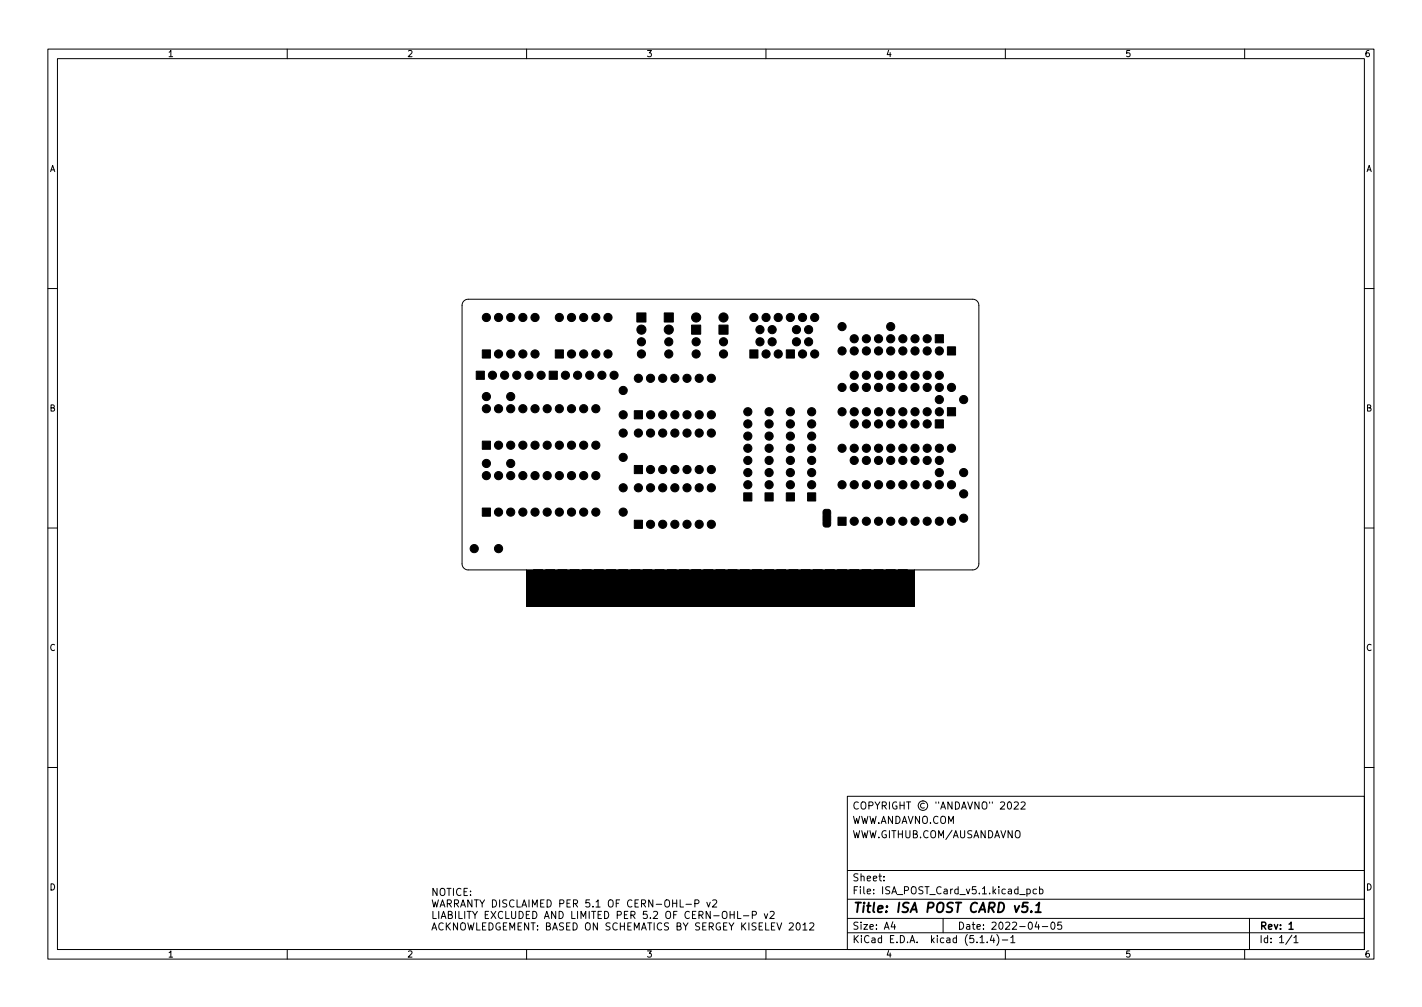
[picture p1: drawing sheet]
<svg xmlns="http://www.w3.org/2000/svg" width="297mm" height="210mm" viewBox="0 0 297 210" stroke-linecap="round" stroke-linejoin="round" font-family="sans-serif">
<defs><g id="words">
<text font-size="2.8" x="178" y="190.6">Title: ISA POST CARD v5.1</text>
<g font-size="2.1">
<text x="178" y="172">WWW.ANDAVNO.COM</text>
<text x="178" y="169">COPYRIGHT © &quot;ANDAVNO&quot; 2022</text>
<text x="178" y="175">WWW.GITHUB.COM/AUSANDAVNO</text>
<text x="178" y="184">Sheet:</text>
<text x="178" y="186.7">File: ISA_POST_Card_v5.1.kicad_pcb</text>
<text x="178" y="196.9">KiCad E.D.A. kicad (5.1.4)-1</text>
<text x="178" y="194.1">Size: A4</text>
<text x="200" y="194.1">Date: 2022-04-05</text>
<text x="263" y="194.1">Rev: 1</text>
<text x="263" y="196.9">Id: 1/1</text>
</g>
<g font-size="1.8">
<text x="35" y="11.9">1</text>
<text x="85" y="11.9">2</text>
<text x="135" y="11.9">3</text>
<text x="185" y="11.9">4</text>
<text x="235" y="11.9">5</text>
<text x="285" y="11.9">6</text>
<text x="10.3" y="35.9">A</text>
<text x="285.3" y="35.9">A</text>
<text x="10.3" y="85.9">B</text>
<text x="285.3" y="85.9">B</text>
<text x="10.3" y="135.9">C</text>
<text x="285.3" y="135.9">C</text>
<text x="10.3" y="185.9">D</text>
<text x="285.3" y="185.9">D</text>
<text x="35" y="199.9">1</text>
<text x="85" y="199.9">2</text>
<text x="135" y="199.9">3</text>
<text x="185" y="199.9">4</text>
<text x="235" y="199.9">5</text>
<text x="285" y="199.9">6</text>
</g>
</g></defs>
<g fill="none" stroke="#000" stroke-width=".21">
<path d="M10 10.2h277v190.1h-277zM12 12.2h273v186.1h-273zM60 10.2v2M110 10.2v2M160 10.2v2M210 10.2v2M260 10.2v2M10 60.2h2M96.9 62.9l.9-.4h105.4a1.27 1.27 0 0 1 1.3 1.2v54a1.27 1.27 0 0 1-1.3 1.3h-12.2v7.6h-81v-7.6h-12.2a1.27 1.27 0 0 1-1.3-1.3v-54zM285 60.2h2M10 110.2h2M285 110.2h2"/>
<path d="M10 160.2h2M177 166.3h108v32h-108zM210.6 167.6l.2-.2a.8 .8 0 0 1 .5 .8 .8 .8 0 0 1-.5 .7l-.2-.1-.2-.4zM211.9 167.6l.5-.2 .3 .5-.9 1h.9M213.3 167.6l.6-.2 .2 .5-.9 1h.9M285 160.2h2M60 198.3v2M90.2 194.2l.5-1.5 .5 1.5M90.3 187.9l.3 1.5 .3-1.1 .3 1.1 .4-1.5M90.4 193.8h.7M90.4 190.3v1.5h.7M91.3 185.5v1.5l-.9-1.5v1.5"/>
<path d="M91.6 190.3v1.5M91.9 189.4l.5-1.5 .5 1.5M92 185.7l.3-.2a.5 .5 0 0 1 .6 .5v.5a.5 .5 0 0 1-.5 .5 .5 .5 0 0 1-.5-.5zM92.1 189h.7M92.1 191.8l.5-1.5 .5 1.5M92.3 191.4h.7M92.6 192.8a.71 .71 0 0 0-1 .5 .71 .71 0 0 0 .7 .9l.3-.2M93.2 192.7v1.5M93.4 185.5h.8M93.4 188.7l.7-.1 .2-.2-.1-.4-.8-.1v1.5M93.4 193.3l.7 .9M93.6 191l.7-.1 .1-.2v-.3l-.8-.1v1.5h.6l.2-.2 .1-.3-.4-.3"/>
<path d="M93.8 185.5v1.5M93.8 188.7l.5 .7M94.1 192.7l-.9 .8M94.7 185.5v1.5M94.9 188.7l.7-.1 .2-.2-.1-.4-.8-.1v1.5M95.1 190.3v1.5M95.3 188.7l.5 .7M95.6 192.7v1.5l-.9-1.5v1.5M95.9 190.3v1.5h.7M96.2 189.4l.5-1.5 .5 1.5M96.3 185.6a.71 .71 0 0 0-1 .5 .71 .71 0 0 0 .7 .9l.3-.2M96.3 192.9l.3-.2a.5 .5 0 0 1 .6 .5v.5a.5 .5 0 0 1-.5 .5 .5 .5 0 0 1-.5-.5z"/>
<path d="M96.4 189h.7M96.9 186.2h.5M97.1 190.3v1.5M97.6 190.3h.8M97.6 185.5h-.7v1.5h.7M97.7 192.7l.4 1.5 .3-1.1 .2 1.1 .4-1.5M98 190.3v1.5M98.3 186.8v.2M98.3 186.1v.1M98.6 187.9v1.5l-.9-1.5v1.5M98.7 190.3l.5 .8 .5-.8M99.1 187.9h.8"/>
<path d="M99.2 191.1v.7M99.5 187.9v1.5M99.6 192.7v1.5h.7M100.2 187.9l.5 .8 .5-.8M100.7 188.7v.7M100.8 193.4h.5M101.4 191h.5M101.5 192.7h-.7v1.5h.7M102.1 190.3h-.7v1.5h.7M102.1 192.7a.76 .76 0 0 1 .9 .7 .76 .76 0 0 1-.9 .8zM102.6 190.3l1 1.5M102.9 187.9a.76 .76 0 0 1 .8 .7 .76 .76 0 0 1-.8 .8z"/>
<path d="M103.6 190.3l-1 1.5M104.4 187.9v1.5M104.4 192.8a.7 .7 0 0 0-.8 .6 .7 .7 0 0 0 .8 .7l.1-.6h-.3M105 190.4a.71 .71 0 0 0-1 .5 .71 .71 0 0 0 .7 .9l.3-.2M105.1 193.4h.5M105.6 190.3v1.5h.8M105.9 188l-.6-.1-.2 .1v.5l.6 .2 .2 .4-.3 .3-.6-.1M105.9 192.7h-.8v1.5h.8M106.5 194.2v-1.5l.5 1.1 .5-1.1v1.5M106.9 190.3v1.2l.2 .3h.3l.3-.3v-1.2M107.4 188a.71 .71 0 0 0-1 .5 .71 .71 0 0 0 .7 .9l.3-.2M108 187.9v1.5h.7"/>
<path d="M108.2 193.4h.5M108.4 190.3a.76 .76 0 0 1 .9 .7 .76 .76 0 0 1-.9 .8zM108.9 192.7h-.7v1.5h.7M109 189.4l.5-1.5 .5 1.5M109.1 189h.8M109.9 191h.5M110 198.3v2M110.4 192.7v1.5l-.8-1.5v1.5M110.5 187.9v1.5M110.6 190.3h-.7v1.5h.7M110.9 192.7h.9M111.2 189.4v-1.5l.5 1.1 .5-1.1v1.5"/>
<path d="M111.3 190.3a.76 .76 0 0 1 .9 .7 .76 .76 0 0 1-.9 .8zM111.4 192.7v1.5M112.3 194v.2M112.3 193.3v.1M112.9 188.6h.5M113.6 187.9h-.7v1.5h.7M113.7 191.8l.5-1.5 .5 1.5M113.9 191.4h.7M114.1 193.4l.7-.1 .1-.2v-.3l-.8-.1v1.5h.6l.2-.2 .1-.3-.4-.3M114.3 187.9a.76 .76 0 0 1 .9 .7 .76 .76 0 0 1-.9 .8zM115.4 194.2l.5-1.5 .5 1.5M115.6 193.8h.7"/>
<path d="M116.1 190.3v1.5l-.9-1.5v1.5M116.8 190.3a.76 .76 0 0 1 .9 .7 .76 .76 0 0 1-.9 .8zM116.9 188.7l.7-.1 .2-.2-.1-.4-.8-.1v1.5M117.7 192.8l-.6-.1-.2 .1v.5l.7 .2 .1 .4-.3 .3-.5-.1M118.4 193.4h.5M118.4 188.6h.5M119.1 192.7h-.7v1.5h.7M119.1 187.9h-.7v1.5h.7M119.4 190.3v1.5h.7M119.7 192.7a.76 .76 0 0 1 .9 .7 .76 .76 0 0 1-.9 .8zM119.8 188.7l.7-.1 .1-.2v-.4l-.8-.1v1.5M120.1 188.7l.5 .7"/>
<path d="M120.6 190.3v1.5M121.4 191.8v-1.5l.5 1.1 .5-1.1v1.5M122.5 192.8l.1-.1a.5 .5 0 0 1 .7 .5v.5a.5 .5 0 0 1-.5 .5 .5 .5 0 0 1-.5-.5v-.5zM123.1 190.3v1.5M123.1 187.9h-.7v.7l.2-.1h.5l.1 .2-.1 .5-.2 .2-.5-.2M123.6 190.3h.8M123.9 189.2v.2M124 190.3v1.5M124.5 188.3l.4-.4v1.5M124.5 189.4h.9M124.8 192.7v1.5l-.9-1.5v1.5M124.9 191h.5"/>
<path d="M125.6 190.3h-.7v1.5h.7M126.3 190.3a.76 .76 0 0 1 .9 .7 .76 .76 0 0 1-.9 .8zM127.1 188.1l.3-.2a.5 .5 0 0 1 .7 .5v.5a.5 .5 0 0 1-.5 .5 .5 .5 0 0 1-.5-.5zM127.4 192.8l-.5-.1-.3 .3 .1 .3 .7 .3v.4l-.3 .2-.5-.1M128.7 188.6h.5M128.9 191.1l.7-.1 .2-.2-.1-.4-.8-.1v1.5M128.9 192.8a.71 .71 0 0 0-1 .5 .71 .71 0 0 0 .7 .9l.3-.2M129.4 187.9h-.7v1.5M129.6 193.4h.8M129.6 192.7v1.5M130.4 191h.5M130.4 192.7v1.5"/>
<path d="M131.1 190.3h-.7v1.5h.7M131.1 193.4h.5M131.8 191.1l.7-.1 .1-.2v-.4l-.8-.1v1.5M131.9 192.7h-.8v1.5h.8M132 188a.71 .71 0 0 0-1 .5 .71 .71 0 0 0 .7 .9l.3-.2M132.1 191.1l.5 .7M132.5 194.2v-1.5l.5 1.1 .5-1.1v1.5M132.6 188.6h.5M133.4 187.9h-.8v1.5h.8M134 188.7l.7-.1 .2-.2-.1-.4-.8-.1v1.5M134 194.2l.5-1.5 .5 1.5M134.1 193.8h.8"/>
<path d="M134.4 188.7l.5 .7M135.1 190.3h-.7v.7l.2-.1h.5l.1 .2-.1 .5-.2 .2-.5-.2M135.3 192.7h.8M135.7 192.7v1.5M135.9 191.6v.2M136.4 187.9v1.5l-.9-1.5v1.5M136.5 190.4l.6-.1 .3 .4-1 1.1h1M136.6 192.7v1.5M137.1 188.8h1.1M138.2 192.8a.71 .71 0 0 0-1 .5 .71 .71 0 0 0 .7 .9l.3-.2M139.1 188l.1-.1a.5 .5 0 0 1 .7 .5v.5a.5 .5 0 0 1-.5 .5 .5 .5 0 0 1-.5-.5v-.5zM139.1 190.5l.3-.2a.5 .5 0 0 1 .7 .5v.5a.5 .5 0 0 1-.5 .5 .5 .5 0 0 1-.5-.5z"/>
<path d="M139.6 192.8l-.5-.1-.2 .1v.5l.6 .2 .1 .4-.2 .3-.6-.1M140.5 188.6h.9M140.5 187.9v1.5M140.7 191h.5M141.4 187.9v1.5M141.4 190.3h-.7v1.5M141.4 193.4l.7-.1 .1-.2-.1-.3-.7-.1v1.5h.6l.2-.2 .1-.3-.4-.3M142.1 187.9v1.5h.7M142.7 192.7l.5 .8 .5-.8M143.2 193.5v.7M143.3 188.8h1.1M144 190.4a.71 .71 0 0 0-1 .5 .71 .71 0 0 0 .7 .9l.3-.2"/>
<path d="M144.6 191h.5M145.1 188.7l.8-.1 .1-.2-.1-.4-.8-.1v1.5M145.4 190.3h-.8v1.5h.8M146 191.1l.7-.1 .2-.2-.1-.4-.8-.1v1.5M146.1 192.8l-.5-.1-.2 .1v.5l.6 .2 .1 .4-.2 .3-.6-.1M146.4 191.1l.5 .7M146.8 193.4h.5M147.5 192.7h-.7v1.5h.7M147.6 188.4l.4 1 .4-1M148.1 193.5l.8-.1 .1-.2-.1-.4-.8-.1v1.5M148.4 190.3v1.5l-.9-1.5v1.5M148.5 193.5l.5 .7"/>
<path d="M148.9 188l.5-.1 .3 .4-.9 1.1h.9M149.1 191.2h1.1M150.4 192.8a.7 .7 0 0 0-.8 .6 .7 .7 0 0 0 .8 .7l.1-.6h-.3M151.1 190.4l.1-.1a.5 .5 0 0 1 .7 .5v.5a.5 .5 0 0 1-.5 .5 .5 .5 0 0 1-.5-.5v-.5zM151.1 193.4h.5M151.9 192.7h-.8v1.5h.8M152.3 192.7l.5 .8 .5-.8M152.5 191h.9M152.5 190.3v1.5M152.8 193.5v.7M153.4 190.3v1.5M154.1 190.3v1.5h.7"/>
<path d="M154.9 192.7v1.5M155.1 193.3l.7 .9M155.3 191.2h1.1M155.8 192.7l-.9 .8M156.4 192.7v1.5M157.1 191.1l.8-.1 .1-.2-.1-.4-.8-.1v1.5M157.9 192.8l-.5-.1-.3 .3 .1 .3 .7 .3v.4l-.3 .2-.5-.1M158.6 193.4h.5M159.3 192.7h-.7v1.5h.7M159.6 190.8l.4 1 .4-1M159.9 192.7v1.5h.7M160 198.3v2"/>
<path d="M160.9 190.4l.5-.1 .3 .4-.9 1.1h.9M161.1 193.4h.5M161.9 192.7h-.8v1.5h.8M162.3 192.7l.5 1.5 .5-1.5M164.9 192.8l.5-.1 .3 .4-.9 1.1h.9M166.4 192.8l.2-.1a.8 .8 0 0 1 .6 .7 .8 .8 0 0 1-.6 .8l-.2-.2-.1-.4zM167.7 193.1l.4-.4v1.5M167.7 194.2h.9M169.1 192.8l.6-.1 .3 .4-.9 1.1h.9M177 194.8h108M177 191.8h108M177 187.8h108"/>
<path d="M177 181.8h108M184.6 183.8v.1M184.6 183v.1M186.5 192.5l-.4 1h1M186.9 193v1M197 191.8v3M204.7 195.8l.4-.5v1.5M204.7 196.8h.9M206.2 196.7v.1M207.2 195.3l-.3 1h.9M207.6 195.8v1M208.2 195.1a1.72 1.72 0 0 1 0 2.3"/>
<path d="M209.4 196.3h1.1M210 198.3v2M211.1 195.8l.5-.5v1.5M211.1 196.8h.9M214.5 185.7l.4-.1 .3 .3-.1 .7h-.6M214.5 185.6v1.5M216.5 185.7l-.4-.1-.3 .3 .1 .7h.6M216.6 192.5l-.4 1h.9M216.9 193v1M217.1 185.7l.5-.1 .3 .3-.2 .7h-.6M217.1 185.1v1.5M217.7 193.5h1.2"/>
<path d="M219.6 192.7l.3-.2a.8 .8 0 0 1 .5 .8 .8 .8 0 0 1-.5 .7l-.3-.1-.1-.4zM221.7 192.5h-.7l-.1 .7 .2-.1 .5 .1 .2 .2-.1 .5-.2 .1-.6-.1M260 198.3v2M261 191.8v6.5M269.9 195.3l-1.3 1.9M270.3 195.8l.4-.5v1.5M270.3 196.8h.8"/>
</g>
<path d="M269.3 193l.4-.5v1.5M269.3 194h.8" fill="none" stroke="#000" stroke-width=".3"/>
<path d="M214.7 188.5h-.9l-.3 .9 .4-.2 .6 .1 .2 .3-.2 .7-.3 .2h-.5l-.3-.2M215.4 190.3v.2M216.3 190.5h1.1M216.5 189l.6-.5-.3 2" fill="none" stroke="#000" stroke-width=".4"/>
<g fill="#000" stroke="#000" stroke-width=".21">
<path d="M99.5 77.5h1.7v1.7h-1.7zM100.7 73.1h1.8v1.7h-1.8zM114.7 77.5h1.7v1.7h-1.7zM116 73.1h1.7v1.7h-1.7zM133 65.3h1.9v1.9h-1.9zM138.7 65.3h2v1.9h-2zM144.5 67.9h1.9v1.9h-1.9zM150.2 67.9h1.9v1.9h-1.9zM156.6 73.1h1.7v1.7h-1.7zM164.2 73.1h1.8v1.7h-1.8zM195.4 69.9h1.7v1.7h-1.7zM197.9 72.4h1.7v1.7h-1.7z"/>
<path d="M100.7 92.1h1.8v1.7h-1.8zM132.5 97.2h1.7v1.7h-1.7zM132.5 85.8h1.7v1.7h-1.7zM195.4 87.7h1.7v1.7h-1.7zM197.9 85.1h1.7v1.7h-1.7zM100.7 106.1h1.8v1.7h-1.8zM110 119h81v7.6h-81zM132.5 108.6h1.7v1.7h-1.7zM155.4 102.9h1.7v1.7h-1.7zM159.8 102.9h1.7v1.7h-1.7zM164.2 102.9h1.8v1.7h-1.8zM168.7 102.9h1.7v1.7h-1.7z"/>
<path d="M172.1 106.5l.9-.1 .5 .3v2.9l-.4 .4h-.8l-.4-.4v-2.7zM175 108h1.7v1.7h-1.7zM111.5 118.9h1.8v7.5h-1.8zM114 118.9h1.9v7.5h-1.9zM116.5 118.9h1.9v7.5h-1.9zM119.1 118.9h1.9v7.5h-1.9zM121.6 118.9h1.9v7.5h-1.9zM124.2 118.9h1.8v7.5h-1.8zM126.7 118.9h1.9v7.5h-1.9zM129.2 118.9h1.9v7.5h-1.9zM131.8 118.9h1.9v7.5h-1.9zM134.3 118.9h1.9v7.5h-1.9z"/>
<path d="M136.9 118.9h1.8v7.5h-1.8zM139.4 118.9h1.9v7.5h-1.9zM141.9 118.9h1.9v7.5h-1.9zM144.5 118.9h1.9v7.5h-1.9zM147 118.9h1.9v7.5h-1.9zM149.6 118.9h1.8v7.5h-1.8zM152.1 118.9h1.9v7.5h-1.9zM154.6 118.9h1.9v7.5h-1.9zM157.2 118.9h1.9v7.5h-1.9zM159.7 118.9h1.9v7.5h-1.9zM162.3 118.9h1.8v7.5h-1.8zM164.8 118.9h1.9v7.5h-1.9z"/>
<path d="M167.3 118.9h1.9v7.5h-1.9zM169.9 118.9h1.9v7.5h-1.9zM172.4 118.9h1.9v7.5h-1.9zM175 118.9h1.8v7.5h-1.8zM177.5 118.9h1.9v7.5h-1.9zM180 118.9h1.9v7.5h-1.9zM182.6 118.9h1.9v7.5h-1.9zM185.1 118.9h1.9v7.5h-1.9zM187.7 118.9h1.8v7.5h-1.8z"/>
<circle cx="101.6" cy="66.3" r=".86"/>
<circle cx="102.9" cy="78.4" r=".86"/>
<circle cx="104.1" cy="73.9" r=".86"/>
<circle cx="104.1" cy="66.3" r=".86"/>
<circle cx="105.4" cy="78.4" r=".86"/>
<circle cx="106.7" cy="73.9" r=".86"/>
<circle cx="106.7" cy="66.3" r=".86"/>
<circle cx="108" cy="78.4" r=".86"/>
<circle cx="109.2" cy="66.3" r=".86"/>
<circle cx="109.2" cy="73.9" r=".86"/>
<circle cx="110.5" cy="78.4" r=".86"/>
<circle cx="111.8" cy="66.3" r=".86"/>
<circle cx="111.8" cy="73.9" r=".86"/>
<circle cx="113" cy="78.4" r=".86"/>
<circle cx="116.8" cy="66.3" r=".86"/>
<circle cx="118.1" cy="78.4" r=".86"/>
<circle cx="119.4" cy="66.3" r=".86"/>
<circle cx="119.4" cy="73.9" r=".86"/>
<circle cx="120.7" cy="78.4" r=".86"/>
<circle cx="121.9" cy="66.3" r=".86"/>
<circle cx="121.9" cy="73.9" r=".86"/>
<circle cx="123.2" cy="78.4" r=".86"/>
<circle cx="124.5" cy="66.3" r=".86"/>
<circle cx="124.5" cy="73.9" r=".86"/>
<circle cx="125.7" cy="78.4" r=".86"/>
<circle cx="127" cy="66.3" r=".86"/>
<circle cx="127" cy="73.9" r=".86"/>
<circle cx="128.3" cy="78.4" r=".86"/>
<circle cx="133.4" cy="79" r=".86"/>
<circle cx="134" cy="73.9" r=".86"/>
<circle cx="134" cy="71.4" r=".86"/>
<circle cx="134" cy="68.8" r=".96"/>
<circle cx="135.9" cy="79" r=".86"/>
<circle cx="138.4" cy="79" r=".86"/>
<circle cx="139.7" cy="73.9" r=".86"/>
<circle cx="139.7" cy="71.4" r=".86"/>
<circle cx="139.7" cy="68.8" r=".96"/>
<circle cx="141" cy="79" r=".86"/>
<circle cx="143.5" cy="79" r=".86"/>
<circle cx="145.4" cy="73.9" r=".86"/>
<circle cx="145.4" cy="71.4" r=".86"/>
<circle cx="145.4" cy="66.3" r=".96"/>
<circle cx="146.1" cy="79" r=".86"/>
<circle cx="148.6" cy="79" r=".86"/>
<circle cx="151.1" cy="73.9" r=".86"/>
<circle cx="151.1" cy="71.4" r=".86"/>
<circle cx="151.1" cy="66.3" r=".96"/>
<circle cx="157.5" cy="66.3" r=".86"/>
<circle cx="158.7" cy="71.4" r=".86"/>
<circle cx="158.7" cy="68.8" r=".86"/>
<circle cx="160" cy="73.9" r=".86"/>
<circle cx="160" cy="66.3" r=".86"/>
<circle cx="161.3" cy="71.4" r=".86"/>
<circle cx="161.3" cy="68.8" r=".86"/>
<circle cx="162.6" cy="66.3" r=".86"/>
<circle cx="162.6" cy="73.9" r=".86"/>
<circle cx="165.1" cy="66.3" r=".86"/>
<circle cx="166.4" cy="71.4" r=".86"/>
<circle cx="166.4" cy="68.8" r=".86"/>
<circle cx="167.6" cy="66.3" r=".86"/>
<circle cx="167.6" cy="73.9" r=".86"/>
<circle cx="168.9" cy="71.4" r=".86"/>
<circle cx="168.9" cy="68.8" r=".86"/>
<circle cx="170.2" cy="73.9" r=".86"/>
<circle cx="170.2" cy="66.3" r=".86"/>
<circle cx="175.9" cy="68.2" r=".86"/>
<circle cx="175.9" cy="73.3" r=".86"/>
<circle cx="178.4" cy="73.3" r=".86"/>
<circle cx="178.4" cy="70.7" r=".86"/>
<circle cx="178.4" cy="78.4" r=".86"/>
<circle cx="181" cy="70.7" r=".86"/>
<circle cx="181" cy="78.4" r=".86"/>
<circle cx="181" cy="73.3" r=".86"/>
<circle cx="183.5" cy="78.4" r=".86"/>
<circle cx="183.5" cy="73.3" r=".86"/>
<circle cx="183.5" cy="70.7" r=".86"/>
<circle cx="186.1" cy="68.2" r=".86"/>
<circle cx="186.1" cy="73.3" r=".86"/>
<circle cx="186.1" cy="70.7" r=".86"/>
<circle cx="186.1" cy="78.4" r=".86"/>
<circle cx="188.6" cy="70.7" r=".86"/>
<circle cx="188.6" cy="78.4" r=".86"/>
<circle cx="188.6" cy="73.3" r=".86"/>
<circle cx="191.1" cy="78.4" r=".86"/>
<circle cx="191.1" cy="73.3" r=".86"/>
<circle cx="191.1" cy="70.7" r=".86"/>
<circle cx="193.7" cy="78.4" r=".86"/>
<circle cx="193.7" cy="73.3" r=".86"/>
<circle cx="193.7" cy="70.7" r=".86"/>
<circle cx="196.2" cy="73.3" r=".86"/>
<circle cx="196.2" cy="78.4" r=".86"/>
<circle cx="101.6" cy="96.8" r=".86"/>
<circle cx="101.6" cy="82.8" r=".86"/>
<circle cx="101.6" cy="99.3" r=".86"/>
<circle cx="101.6" cy="85.3" r=".86"/>
<circle cx="104.1" cy="93" r=".86"/>
<circle cx="104.1" cy="85.3" r=".86"/>
<circle cx="104.1" cy="99.3" r=".86"/>
<circle cx="106.7" cy="82.8" r=".86"/>
<circle cx="106.7" cy="96.8" r=".86"/>
<circle cx="106.7" cy="93" r=".86"/>
<circle cx="106.7" cy="99.3" r=".86"/>
<circle cx="106.7" cy="85.3" r=".86"/>
<circle cx="109.2" cy="99.3" r=".86"/>
<circle cx="109.2" cy="85.3" r=".86"/>
<circle cx="109.2" cy="93" r=".86"/>
<circle cx="111.8" cy="85.3" r=".86"/>
<circle cx="111.8" cy="99.3" r=".86"/>
<circle cx="111.8" cy="93" r=".86"/>
<circle cx="114.3" cy="93" r=".86"/>
<circle cx="114.3" cy="99.3" r=".86"/>
<circle cx="114.3" cy="85.3" r=".86"/>
<circle cx="116.8" cy="99.3" r=".86"/>
<circle cx="116.8" cy="85.3" r=".86"/>
<circle cx="116.8" cy="93" r=".86"/>
<circle cx="119.4" cy="99.3" r=".86"/>
<circle cx="119.4" cy="93" r=".86"/>
<circle cx="119.4" cy="85.3" r=".86"/>
<circle cx="121.9" cy="93" r=".86"/>
<circle cx="121.9" cy="85.3" r=".86"/>
<circle cx="121.9" cy="99.3" r=".86"/>
<circle cx="124.5" cy="99.3" r=".86"/>
<circle cx="124.5" cy="93" r=".86"/>
<circle cx="124.5" cy="85.3" r=".86"/>
<circle cx="130.2" cy="95.5" r=".86"/>
<circle cx="130.2" cy="86.6" r=".86"/>
<circle cx="130.2" cy="81.5" r=".86"/>
<circle cx="130.2" cy="90.4" r=".86"/>
<circle cx="133.4" cy="90.4" r=".86"/>
<circle cx="135.9" cy="98" r=".86"/>
<circle cx="135.9" cy="86.6" r=".86"/>
<circle cx="135.9" cy="90.4" r=".86"/>
<circle cx="138.4" cy="86.6" r=".86"/>
<circle cx="138.4" cy="98" r=".86"/>
<circle cx="138.4" cy="90.4" r=".86"/>
<circle cx="141" cy="98" r=".86"/>
<circle cx="141" cy="86.6" r=".86"/>
<circle cx="141" cy="90.4" r=".86"/>
<circle cx="143.5" cy="86.6" r=".86"/>
<circle cx="143.5" cy="98" r=".86"/>
<circle cx="143.5" cy="90.4" r=".86"/>
<circle cx="146.1" cy="86.6" r=".86"/>
<circle cx="146.1" cy="98" r=".86"/>
<circle cx="146.1" cy="90.4" r=".86"/>
<circle cx="148.6" cy="86.6" r=".86"/>
<circle cx="148.6" cy="98" r=".86"/>
<circle cx="148.6" cy="90.4" r=".86"/>
<circle cx="156.2" cy="93.6" r=".86"/>
<circle cx="156.2" cy="91.1" r=".86"/>
<circle cx="156.2" cy="98.7" r=".86"/>
<circle cx="156.2" cy="96.1" r=".86"/>
<circle cx="156.2" cy="86" r=".86"/>
<circle cx="156.2" cy="88.5" r=".86"/>
<circle cx="160.7" cy="98.7" r=".86"/>
<circle cx="160.7" cy="96.1" r=".86"/>
<circle cx="160.7" cy="88.5" r=".86"/>
<circle cx="160.7" cy="93.6" r=".86"/>
<circle cx="160.7" cy="86" r=".86"/>
<circle cx="160.7" cy="91.1" r=".86"/>
<circle cx="165.1" cy="98.7" r=".86"/>
<circle cx="165.1" cy="96.1" r=".86"/>
<circle cx="165.1" cy="88.5" r=".86"/>
<circle cx="165.1" cy="86" r=".86"/>
<circle cx="165.1" cy="91.1" r=".86"/>
<circle cx="165.1" cy="93.6" r=".86"/>
<circle cx="169.5" cy="98.7" r=".86"/>
<circle cx="169.5" cy="96.1" r=".86"/>
<circle cx="169.5" cy="93.6" r=".86"/>
<circle cx="169.5" cy="91.1" r=".86"/>
<circle cx="169.5" cy="88.5" r=".86"/>
<circle cx="169.5" cy="86" r=".86"/>
<circle cx="175.9" cy="80.9" r=".86"/>
<circle cx="175.9" cy="86" r=".86"/>
<circle cx="175.9" cy="93.6" r=".86"/>
<circle cx="178.4" cy="93.6" r=".86"/>
<circle cx="178.4" cy="86" r=".86"/>
<circle cx="178.4" cy="96.1" r=".86"/>
<circle cx="178.4" cy="88.5" r=".86"/>
<circle cx="178.4" cy="80.9" r=".86"/>
<circle cx="181" cy="96.1" r=".86"/>
<circle cx="181" cy="80.9" r=".86"/>
<circle cx="181" cy="93.6" r=".86"/>
<circle cx="181" cy="88.5" r=".86"/>
<circle cx="181" cy="86" r=".86"/>
<circle cx="183.5" cy="93.6" r=".86"/>
<circle cx="183.5" cy="88.5" r=".86"/>
<circle cx="183.5" cy="96.1" r=".86"/>
<circle cx="183.5" cy="86" r=".86"/>
<circle cx="183.5" cy="80.9" r=".86"/>
<circle cx="186.1" cy="96.1" r=".86"/>
<circle cx="186.1" cy="93.6" r=".86"/>
<circle cx="186.1" cy="88.5" r=".86"/>
<circle cx="186.1" cy="86" r=".86"/>
<circle cx="186.1" cy="80.9" r=".86"/>
<circle cx="188.6" cy="80.9" r=".86"/>
<circle cx="188.6" cy="88.5" r=".86"/>
<circle cx="188.6" cy="96.1" r=".86"/>
<circle cx="188.6" cy="93.6" r=".86"/>
<circle cx="188.6" cy="86" r=".86"/>
<circle cx="191.1" cy="96.1" r=".86"/>
<circle cx="191.1" cy="88.5" r=".86"/>
<circle cx="191.1" cy="86" r=".86"/>
<circle cx="191.1" cy="80.9" r=".86"/>
<circle cx="191.1" cy="93.6" r=".86"/>
<circle cx="193.7" cy="88.5" r=".86"/>
<circle cx="193.7" cy="80.9" r=".86"/>
<circle cx="193.7" cy="96.1" r=".86"/>
<circle cx="193.7" cy="93.6" r=".86"/>
<circle cx="193.7" cy="86" r=".86"/>
<circle cx="196.2" cy="83.4" r=".86"/>
<circle cx="196.2" cy="98.7" r=".86"/>
<circle cx="196.2" cy="96.1" r=".86"/>
<circle cx="196.2" cy="86" r=".86"/>
<circle cx="196.2" cy="93.6" r=".86"/>
<circle cx="196.2" cy="80.9" r=".86"/>
<circle cx="198.8" cy="93.6" r=".86"/>
<circle cx="198.8" cy="80.9" r=".86"/>
<circle cx="201.3" cy="98.7" r=".86"/>
<circle cx="201.3" cy="83.4" r=".86"/>
<circle cx="99.1" cy="114.5" r=".86"/>
<circle cx="104.1" cy="114.5" r=".86"/>
<circle cx="104.1" cy="106.9" r=".86"/>
<circle cx="106.7" cy="106.9" r=".86"/>
<circle cx="109.2" cy="106.9" r=".86"/>
<circle cx="111.8" cy="106.9" r=".86"/>
<circle cx="114.3" cy="106.9" r=".86"/>
<circle cx="116.8" cy="106.9" r=".86"/>
<circle cx="119.4" cy="106.9" r=".86"/>
<circle cx="121.9" cy="106.9" r=".86"/>
<circle cx="124.5" cy="106.9" r=".86"/>
<circle cx="130.2" cy="101.8" r=".86"/>
<circle cx="130.2" cy="106.9" r=".86"/>
<circle cx="133.4" cy="101.8" r=".86"/>
<circle cx="135.9" cy="109.5" r=".86"/>
<circle cx="135.9" cy="101.8" r=".86"/>
<circle cx="138.4" cy="109.5" r=".86"/>
<circle cx="138.4" cy="101.8" r=".86"/>
<circle cx="141" cy="101.8" r=".86"/>
<circle cx="141" cy="109.5" r=".86"/>
<circle cx="143.5" cy="109.5" r=".86"/>
<circle cx="143.5" cy="101.8" r=".86"/>
<circle cx="146.1" cy="109.5" r=".86"/>
<circle cx="146.1" cy="101.8" r=".86"/>
<circle cx="148.6" cy="109.5" r=".86"/>
<circle cx="148.6" cy="101.8" r=".86"/>
<circle cx="156.2" cy="101.2" r=".86"/>
<circle cx="160.7" cy="101.2" r=".86"/>
<circle cx="165.1" cy="101.2" r=".86"/>
<circle cx="169.5" cy="101.2" r=".86"/>
<circle cx="175.9" cy="101.2" r=".86"/>
<circle cx="178.4" cy="101.2" r=".86"/>
<circle cx="178.4" cy="108.8" r=".86"/>
<circle cx="181" cy="101.2" r=".86"/>
<circle cx="181" cy="108.8" r=".86"/>
<circle cx="183.5" cy="101.2" r=".86"/>
<circle cx="183.5" cy="108.8" r=".86"/>
<circle cx="186.1" cy="108.8" r=".86"/>
<circle cx="186.1" cy="101.2" r=".86"/>
<circle cx="188.6" cy="101.2" r=".86"/>
<circle cx="188.6" cy="108.8" r=".86"/>
<circle cx="191.1" cy="108.8" r=".86"/>
<circle cx="191.1" cy="101.2" r=".86"/>
<circle cx="193.7" cy="101.2" r=".86"/>
<circle cx="193.7" cy="108.8" r=".86"/>
<circle cx="196.2" cy="108.8" r=".86"/>
<circle cx="196.2" cy="101.2" r=".86"/>
<circle cx="198.8" cy="108.8" r=".86"/>
<circle cx="198.8" cy="101.2" r=".86"/>
<circle cx="201.3" cy="103.1" r=".86"/>
<circle cx="201.3" cy="108.2" r=".86"/>
</g>
<use href="#words"/>
</svg>
